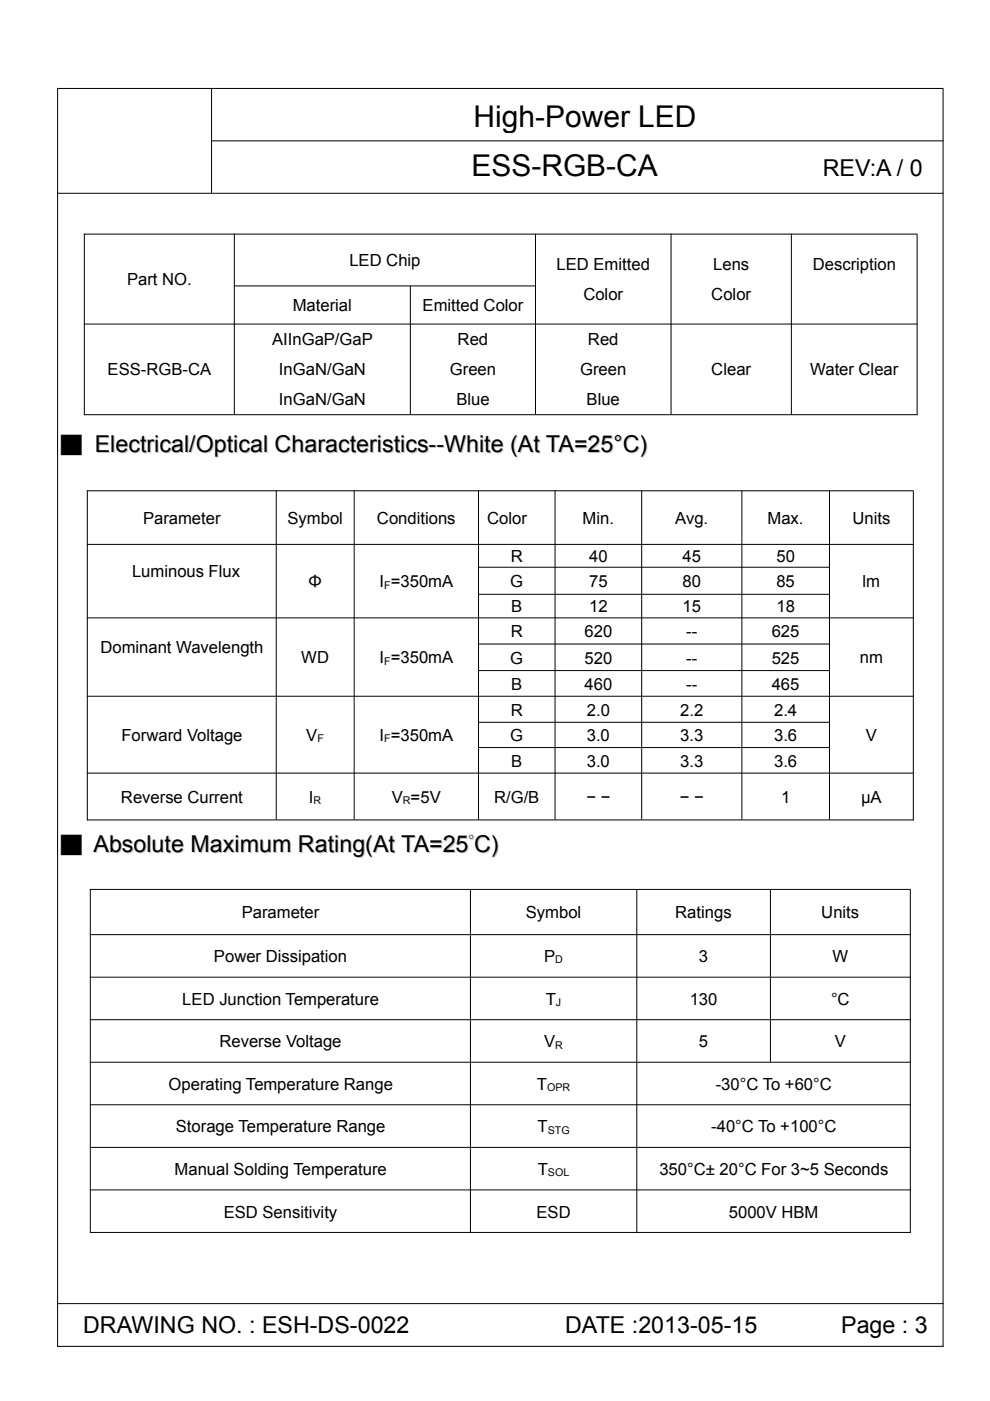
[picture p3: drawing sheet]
<svg xmlns="http://www.w3.org/2000/svg" width="210mm" height="297mm" viewBox="0 0 210 297" stroke-linecap="round" stroke-linejoin="round" font-family="sans-serif">
<defs><g id="words">
<g font-size="6.3">
<text x="100.5" y="26.9">High-Power LED</text>
<text x="100" y="37.3">ESS-RGB-CA</text>
</g>
<g font-size="4.9">
<text x="174.5" y="37.3">REV:A / 0</text>
<text x="12.7" y="95.9">■ Electrical/Optical Characteristics--White (At TA=25°C)</text>
<text x="12.7" y="180.7">■ Absolute</text>
<text x="17.6" y="282.7">DRAWING NO. : ESH-DS-0022</text>
<text x="119.8" y="282.7">DATE :2013-05-15</text>
<text x="178.4" y="282.7">Page : 3</text>
</g>
<g font-size="4.9" fill="#c0c0c0">
<text x="20.3" y="96.1">Electrical/Optical Characteristics--White</text>
<text x="20" y="180.9">Absolute Maximum Rating(At</text>
<text x="63.4" y="180.9">Rating(At TA=25°C)</text>
</g>
<g font-size="3.5">
<text x="74.1" y="56.4">LED Chip</text>
<text x="118.1" y="57.3">LED Emitted</text>
<text x="151.3" y="57.3">Lens</text>
<text x="172.4" y="57.3">Description</text>
<text x="26.9" y="60.4">Part NO.</text>
<text x="62.1" y="65.9">Material</text>
<text x="89.6" y="65.9">Emitted Color</text>
<text x="123.7" y="63.6">Color</text>
<text x="150.9" y="63.6">Color</text>
<text x="57.7" y="73.2">AIInGaP/GaP</text>
<text x="97.1" y="73.2">Red</text>
<text x="124.7" y="73.2">Red</text>
<text x="22.8" y="79.6">ESS-RGB-CA</text>
<text x="59.2" y="79.6">InGaN/GaN</text>
<text x="95.4" y="79.6">Green</text>
<text x="123" y="79.6">Green</text>
<text x="150.9" y="79.6">Clear</text>
<text x="171.9" y="79.6">Water Clear</text>
<text x="59.2" y="85.9">InGaN/GaN</text>
<text x="96.8" y="85.9">Blue</text>
<text x="124.4" y="85.9">Blue</text>
<text x="30.3" y="111">Parameter</text>
<text x="61" y="111">Symbol</text>
<text x="80" y="111">Conditions</text>
<text x="103.4" y="111">Color</text>
<text x="123.6" y="111">Min.</text>
<text x="143.2" y="111">Avg.</text>
<text x="162.8" y="111">Max.</text>
<text x="180.8" y="111">Units</text>
<text x="108.3" y="119.2">R</text>
<text x="124.9" y="119.2">40</text>
<text x="144.8" y="119.2">45</text>
<text x="164.7" y="119.2">50</text>
<text x="28" y="122.4">Luminous Flux</text>
<text x="65.4" y="124.5">Φ</text>
<text x="80.5" y="124.5">I =350mA</text>
<text x="108.2" y="124.5">G</text>
<text x="124.9" y="124.5">75</text>
<text x="144.8" y="124.5">80</text>
<text x="164.7" y="124.5">85</text>
<text x="183" y="124.5">lm</text>
<text x="108.4" y="129.8">B</text>
<text x="124.9" y="129.8">12</text>
<text x="144.8" y="129.8">15</text>
<text x="164.7" y="129.8">18</text>
<text x="108.3" y="135.1">R</text>
<text x="124" y="135.1">620</text>
<text x="145.6" y="135.1">--</text>
<text x="163.7" y="135.1">625</text>
<text x="21.3" y="138.5">Dominant Wavelength</text>
<text x="63.9" y="140.7">WD</text>
<text x="80.5" y="140.7">I =350mA</text>
<text x="108.2" y="140.7">G</text>
<text x="124" y="140.7">520</text>
<text x="145.6" y="140.7">--</text>
<text x="163.7" y="140.7">525</text>
<text x="182.4" y="140.7">nm</text>
<text x="108.4" y="146.2">B</text>
<text x="124" y="146.2">460</text>
<text x="145.6" y="146.2">--</text>
<text x="163.7" y="146.2">465</text>
<text x="108.3" y="151.7">R</text>
<text x="124.5" y="151.7">2.0</text>
<text x="144.3" y="151.7">2.2</text>
<text x="164.2" y="151.7">2.4</text>
<text x="25.8" y="157.1">Forward Voltage</text>
<text x="65" y="157.1">V</text>
<text x="80.5" y="157.1">I =350mA</text>
<text x="108.2" y="157.2">G</text>
<text x="124.5" y="157.2">3.0</text>
<text x="144.3" y="157.2">3.3</text>
<text x="164.2" y="157.2">3.6</text>
<text x="183.6" y="157.1">V</text>
<text x="108.4" y="162.5">B</text>
<text x="124.5" y="162.5">3.0</text>
<text x="144.3" y="162.5">3.3</text>
<text x="164.2" y="162.5">3.6</text>
<text x="25.7" y="170.2">Reverse Current</text>
<text x="65.5" y="170.2">I</text>
<text x="83.1" y="170.2">V =5V</text>
<text x="104.8" y="170.2">R/G/B</text>
<text x="124.4" y="170.2">− −</text>
<text x="144.2" y="170.2">− −</text>
<text x="165.7" y="170.2">1</text>
<text x="182.6" y="170.2">μA</text>
<text x="51.3" y="194.7">Parameter</text>
<text x="111.5" y="194.7">Symbol</text>
<text x="143.2" y="194.7">Ratings</text>
<text x="174.2" y="194.7">Units</text>
<text x="45.4" y="204">Power Dissipation</text>
<text x="115.4" y="204">P</text>
<text x="148.2" y="204">3</text>
<text x="176.6" y="204">W</text>
<text x="38.7" y="213">LED Junction Temperature</text>
<text x="115.8" y="213">T</text>
<text x="146.3" y="213">130</text>
<text x="176.3" y="213">°C</text>
<text x="46.5" y="222.1">Reverse Voltage</text>
<text x="115.4" y="222.1">V</text>
<text x="148.2" y="222.1">5</text>
<text x="177.1" y="222.1">V</text>
<text x="35.8" y="231.1">Operating Temperature Range</text>
<text x="113.9" y="231.1">T</text>
<text x="151.8" y="231.1">-30°C To +60°C</text>
<text x="37.3" y="240.1">Storage Temperature Range</text>
<text x="114" y="240.1">T</text>
<text x="150.8" y="240.1">-40°C To +100°C</text>
<text x="37" y="249.1">Manual Solding Temperature</text>
<text x="114.1" y="249.1">T</text>
<text x="139.8" y="249.1">350°C± 20°C For 3~5 Seconds</text>
<text x="47.5" y="258.1">ESD Sensitivity</text>
<text x="113.8" y="258.1">ESD</text>
<text x="154.6" y="258.1">5000V HBM</text>
</g>
<g font-size="2.3">
<text x="81.5" y="124.8">F</text>
<text x="81.5" y="140.9">F</text>
<text x="67.3" y="157.4">F</text>
<text x="81.5" y="157.4">F</text>
<text x="66.5" y="170.5">R</text>
<text x="85.4" y="170.5">R</text>
<text x="117.8" y="204.3">D</text>
<text x="117.9" y="213.3">J</text>
<text x="117.8" y="222.3">R</text>
<text x="116" y="231.3">OPR</text>
<text x="116.2" y="240.4">STG</text>
<text x="116.2" y="249.4">SOL</text>
</g>
</g></defs>
<g fill="none" stroke="#000" stroke-width=".21">
<path d="M12.1 18.8h188M12.2 18.7v266.8M44.9 18.7v22.2M200 18.8v266.7M44.8 29.9h155.3M12.1 41h188M17.8 49.6h176.8M17.9 49.6v38.4M49.7 49.6v38.2M113.6 49.6v38.2M142.3 49.6v38.2M167.9 49.6v38.2"/>
<path d="M194.5 49.7v38.3M17.8 68.7h176.8M49.6 60.6h64.1M87 60.5v27.3M17.8 87.9h176.8M18.4 104.1h175.4M18.4 115.4h175.4M18.5 104v69.9M58.6 104v69.8M75.1 104v69.8M101.5 104v69.8M117.7 104v69.8"/>
<path d="M136.1 104v69.8M157.4 104v69.8M175.9 104v69.8M193.7 104.1v69.8M18.4 131h175.4M101.4 120.3h74.6M101.4 126h74.6M101.4 136.5h74.6M18.4 147.6h175.4M101.4 142.2h74.6M101.4 153.1h74.6M101.4 158.5h74.6"/>
<path d="M18.4 163.9h175.4M18.4 173.8h175.4M19.1 188.6h174.1M19.1 198.2h174.1M19.2 188.5v72.9M99.8 188.5v72.7M135.1 188.5v72.7M163.4 188.5v36.6M193.1 188.7v72.7M19.1 207.2h174.1M19.1 216.2h174.1M19.1 225.2h174.1"/>
<path d="M19.1 234.2h174.1M19.1 243.3h174.1M19.1 252.3h174.1M12.1 276.4h188M19.1 261.3h174.1M12.1 285.5h188"/>
</g>
<use href="#words"/>
</svg>
